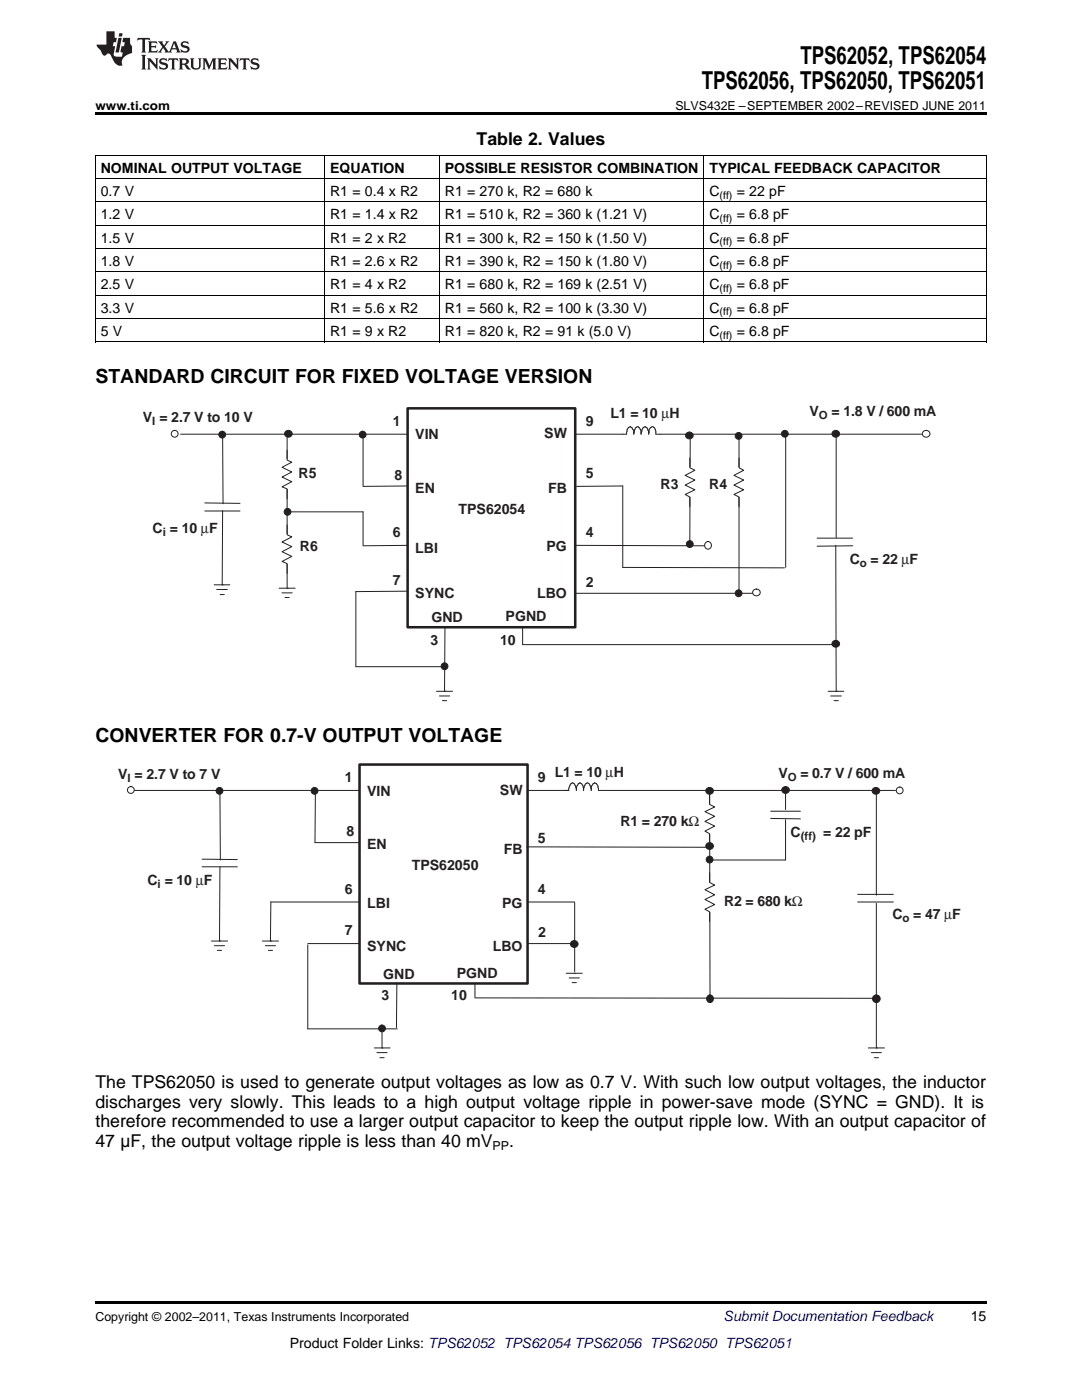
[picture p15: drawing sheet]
<svg xmlns="http://www.w3.org/2000/svg" width="216mm" height="279mm" viewBox="0 0 216 279" stroke-linecap="round" stroke-linejoin="round" font-family="sans-serif">
<defs><g id="words">
<g font-size="4.9">
<text x="140.1" y="17.8">TPS62056, TPS62050, TPS62051</text>
<text x="159.7" y="12.8">TPS62052, TPS62054</text>
</g>
<g font-size="3.9">
<text x="19" y="76.4">STANDARD CIRCUIT FOR FIXED VOLTAGE VERSION</text>
<text x="19" y="148">CONVERTER FOR 0.7-V OUTPUT VOLTAGE</text>
</g>
<g font-size="3.5">
<text x="95.1" y="28.9">Table 2. Values</text>
<text x="19" y="217.2">The TPS62050 is used to generate output voltages as low as 0.7 V. With such low output voltages, the inductor</text>
<text x="19" y="221.1">discharges very slowly. This leads to a high output voltage ripple in power-save mode (SYNC = GND). It is</text>
<text x="19" y="224.9">therefore recommended to use a larger output capacitor to keep the output ripple low. With an output capacitor of</text>
<text x="19" y="228.8">47 µF, the output voltage ripple is less than 40 mV</text>
<text x="101.6" y="228.8">.</text>
</g>
<g font-size="2.8">
<text x="20.1" y="34.4">NOMINAL OUTPUT VOLTAGE</text>
<text x="65.9" y="34.4">EQUATION</text>
<text x="88.8" y="34.4">POSSIBLE RESISTOR COMBINATION</text>
<text x="141.6" y="34.4">TYPICAL FEEDBACK CAPACITOR</text>
<text x="20.1" y="39.1">0.7 V</text>
<text x="65.9" y="39.1">R1 = 0.4 x R2</text>
<text x="88.8" y="39.1">R1 = 270 k, R2 = 680 k</text>
<text x="141.6" y="39.1">C</text>
<text x="147" y="39.1">= 22 pF</text>
<text x="20.1" y="43.7">1.2 V</text>
<text x="65.9" y="43.7">R1 = 1.4 x R2</text>
<text x="88.8" y="43.7">R1 = 510 k, R2 = 360 k (1.21 V)</text>
<text x="141.6" y="43.7">C</text>
<text x="147" y="43.7">= 6.8 pF</text>
<text x="20.1" y="48.4">1.5 V</text>
<text x="20.1" y="53.1">1.8 V</text>
<text x="65.9" y="48.4">R1 = 2 x R2</text>
<text x="65.9" y="53.1">R1 = 2.6 x R2</text>
<text x="88.8" y="48.4">R1 = 300 k, R2 = 150 k (1.50 V)</text>
<text x="88.8" y="53.1">R1 = 390 k, R2 = 150 k (1.80 V)</text>
<text x="141.6" y="48.4">C</text>
<text x="141.6" y="53.1">C</text>
<text x="147" y="48.4">= 6.8 pF</text>
<text x="147" y="53.1">= 6.8 pF</text>
<text x="20.1" y="57.7">2.5 V</text>
<text x="65.9" y="57.7">R1 = 4 x R2</text>
<text x="88.8" y="57.7">R1 = 680 k, R2 = 169 k (2.51 V)</text>
<text x="141.6" y="57.7">C</text>
<text x="147" y="57.7">= 6.8 pF</text>
<text x="20.1" y="62.4">3.3 V</text>
<text x="65.9" y="62.4">R1 = 5.6 x R2</text>
<text x="88.8" y="62.4">R1 = 560 k, R2 = 100 k (3.30 V)</text>
<text x="141.6" y="62.4">C</text>
<text x="147" y="62.4">= 6.8 pF</text>
<text x="20.1" y="67">5 V</text>
<text x="65.9" y="67">R1 = 9 x R2</text>
<text x="88.8" y="67">R1 = 820 k, R2 = 91 k (5.0 V)</text>
<text x="141.6" y="67">C</text>
<text x="147" y="67">= 6.8 pF</text>
<text x="193.7" y="263.6">15</text>
<text x="57.8" y="269">Product Folder Links: TPS62052 TPS62054 TPS62056 TPS62050 TPS62051</text>
</g>
<g font-size="2.8" fill="#231f20">
<text x="121.8" y="83.4">L1 = 10 µH</text>
<text x="161.5" y="82.9">V</text>
<text x="165.9" y="82.9">= 1.8 V / 600 mA</text>
<text x="28.5" y="84.3">V = 2.7 V to 10 V</text>
<text x="78.4" y="85">1</text>
<text x="82.9" y="87.6">VIN</text>
<text x="108.6" y="87.5">SW</text>
<text x="116.9" y="85">9</text>
<text x="59.6" y="95.4">R5</text>
<text x="78.7" y="95.7">8</text>
<text x="116.9" y="95.4">5</text>
<text x="82.9" y="98.4">EN</text>
<text x="109.4" y="98.4">FB</text>
<text x="131.8" y="97.7">R3</text>
<text x="141.5" y="97.5">R4</text>
<text x="30.5" y="106.4">C = 10 µF</text>
<text x="78.4" y="107.2">6</text>
<text x="91.5" y="102.5">TPS62054</text>
<text x="116.9" y="107.2">4</text>
<text x="59.8" y="109.9">R6</text>
<text x="82.9" y="110.4">LBI</text>
<text x="109" y="109.9">PG</text>
<text x="169.6" y="112.5">C</text>
<text x="173.7" y="112.5">= 22 µF</text>
<text x="78.4" y="116.8">7</text>
<text x="82.9" y="119.3">SYNC</text>
<text x="107.2" y="119.3">LBO</text>
<text x="116.9" y="117.1">2</text>
<text x="86.1" y="124.1">GND</text>
<text x="100.9" y="123.9">PGND</text>
<text x="85.9" y="128.7">3</text>
<text x="99.8" y="128.7">10</text>
<text x="23.6" y="155.5">V = 2.7 V to 7 V</text>
<text x="110.7" y="155">L1 = 10 µH</text>
<text x="155.3" y="155.3">V</text>
<text x="159.7" y="155.3">= 0.7 V / 600 mA</text>
<text x="68.8" y="156.1">1</text>
<text x="73.3" y="158.8">VIN</text>
<text x="99.8" y="158.6">SW</text>
<text x="107.3" y="156.1">9</text>
<text x="69.1" y="166.8">8</text>
<text x="123.8" y="164.8">R1 = 270 kΩ</text>
<text x="157.8" y="167.1">C</text>
<text x="164.3" y="167.1">= 22 pF</text>
<text x="73.3" y="169.4">EN</text>
<text x="82.2" y="173.6">TPS62050</text>
<text x="100.5" y="170.4">FB</text>
<text x="107.3" y="168.2">5</text>
<text x="29.4" y="176.7">C = 10 µF</text>
<text x="68.8" y="178.3">6</text>
<text x="107.3" y="178.3">4</text>
<text x="73.3" y="181.1">LBI</text>
<text x="100.2" y="181.1">PG</text>
<text x="144.5" y="180.8">R2 = 680 kΩ</text>
<text x="178.1" y="183.3">C</text>
<text x="182.2" y="183.3">= 47 µF</text>
<text x="68.8" y="186.6">7</text>
<text x="73.3" y="189.8">SYNC</text>
<text x="98.3" y="189.8">LBO</text>
<text x="107.4" y="187">2</text>
<text x="76.5" y="195.3">GND</text>
<text x="91.1" y="195.2">PGND</text>
<text x="76.1" y="199.7">3</text>
<text x="90" y="199.7">10</text>
</g>
<text font-size="2.8" fill="#0000c8" x="144.4" y="263.6">Submit Documentation Feedback</text>
<g font-size="2.5">
<text x="19" y="21.9">www.ti.com</text>
<text x="134.8" y="21.9">SLVS432E –SEPTEMBER 2002–REVISED JUNE 2011</text>
<text x="98.3" y="229.5">PP</text>
<text x="19" y="263.6">Copyright © 2002–2011, Texas Instruments Incorporated</text>
</g>
<g font-size="2.3" fill="#231f20">
<text x="163.4" y="83.5">O</text>
<text x="30.4" y="84.9">I</text>
<text x="32.5" y="107">i</text>
<text x="171.6" y="113.1">o</text>
<text x="157.2" y="155.9">O</text>
<text x="25.4" y="156.1">I</text>
<text x="159.8" y="167.7">(ff)</text>
<text x="31.4" y="177.3">i</text>
<text x="180.1" y="183.9">o</text>
</g>
<g font-size="2.1">
<text x="143.6" y="39.7">(ff)</text>
<text x="143.6" y="44.3">(ff)</text>
<text x="143.6" y="49">(ff)</text>
<text x="143.6" y="53.6">(ff)</text>
<text x="143.6" y="58.3">(ff)</text>
<text x="143.6" y="62.9">(ff)</text>
<text x="143.6" y="67.6">(ff)</text>
</g>
</g></defs>
<path d="M19 259.7h177.8v.5h-177.8z" fill="#000"/>
<path d="M26.4 157.7h45.3M43.9 158.3l.1 13.3M115 157.4l-.2-.5a.6 .6 0 0 0-.6-.7 .6 .6 0 0 0-.5 .7l-.2 .8h-.8M116.4 157.4l-.1-.7a.6 .6 0 0 0-.7-.4l-.5 .6-.1 .8M116.4 157.4v.3M116.4 157.4l.2-.5a.6 .6 0 0 1 .6-.7 .6 .6 0 0 1 .6 .7l.2 .5M118 157.7l.1-.8a.64 .64 0 0 1 .6-.6 .64 .64 0 0 1 .6 .6l.1 .8h.8M105.1 169l36.3 .1" fill="none" stroke="#231f20" stroke-width=".2"/>
<path d="M71.7 152.6h33.6v43.7h-33.6z" fill="none" stroke="#231f20" stroke-width=".51"/>
<circle cx="26.1" cy="157.7" r=".68" fill="#fff"/>
<g fill="none" stroke="#231f20" stroke-width=".2">
<path d="M62.9 157.7v10.5h8.8M105.3 157.7h8.2M120.2 157.7h58.5M54.1 180h17.6M61.4 188.6v16.7h17.9M61.4 188.3h10.3M79.2 196.2l-.1 8.9"/>
<circle cx="26.1" cy="157.7" r=".68"/>
</g>
<circle cx="179.5" cy="157.7" r=".68" fill="#fff"/>
<g fill="none" stroke="#231f20" stroke-width=".2">
<path d="M105.4 180h9.3"/>
<circle cx="179.5" cy="157.7" r=".68"/>
</g>
<circle cx="43.8" cy="157.8" r=".68" fill="#231f20"/>
<circle cx="43.8" cy="157.8" r=".68" fill="none" stroke="#231f20" stroke-width=".2"/>
<circle cx="62.8" cy="157.8" r=".68" fill="#231f20"/>
<circle cx="62.8" cy="157.8" r=".68" fill="none" stroke="#231f20" stroke-width=".2"/>
<circle cx="114.6" cy="188.4" r=".72" fill="#231f20"/>
<circle cx="114.6" cy="188.4" r=".72" fill="none" stroke="#231f20" stroke-width=".2"/>
<circle cx="174.8" cy="157.9" r=".72" fill="#231f20"/>
<g fill="none" stroke="#231f20" stroke-width=".2">
<path d="M174.9 157.8v20.9M40.3 171.5h7.1M40.3 173h7.1M43.9 173l-.1 14.8M54 179.9v7.9M94.8 199.2h80.5M114.7 180.1v13.8"/>
<circle cx="174.8" cy="157.9" r=".72"/>
</g>
<circle cx="174.9" cy="199.3" r=".76" fill="#231f20"/>
<g fill="none" stroke="#231f20" stroke-width=".2">
<path d="M141.6 158.3l.1 40.9M153.8 161.9h5.9M153.8 163.3l5.9 .1M174.9 180.3v28.8"/>
<circle cx="174.9" cy="199.3" r=".76"/>
</g>
<circle cx="141.6" cy="168.9" r=".72" fill="#231f20"/>
<g fill="none" stroke="#231f20" stroke-width=".2">
<path d="M156.7 157.9v3.7M156.7 163.6v8M171.1 178.5h7.2M94.8 196.4v2.7M171.1 180h7.2"/>
<circle cx="141.6" cy="168.9" r=".72"/>
</g>
<path d="M140.7 176.1h1.9v5.9h-1.9z" fill="#fff"/>
<path d="M141.6 174.2v1.9l1 .5-1.9 1 1.9 1-1.9 .9 1.9 1-1.9 1 .9 .5v1.9" fill="none" stroke="#231f20" stroke-width=".2"/>
<path d="M140.7 160.5h1.9v5.9h-1.9z" fill="#fff"/>
<path d="M141.6 158.6v1.9l1 .6-1.9 .9 1.9 .9-1.9 1 1.9 1-1.9 1 .9 .5v1.9M76.2 205.3v3.8" fill="none" stroke="#231f20" stroke-width=".2"/>
<circle cx="76.2" cy="205.2" r=".68" fill="#231f20"/>
<g fill="none" stroke="#231f20" stroke-width=".2">
<path d="M42.2 187.8h3.2M42.8 188.7h2M43.4 189.7h.8M43.8 187.8h.1M52.4 187.8h3.2M52.9 188.7h2.1M53.5 189.7h.9M54 187.8h.1M113 194.2h3.2M113.6 195.2h2M114.2 196.1h.8M114.6 194.2h.1"/>
<path d="M74.7 209.1h3.1M75.2 210.1h2M75.8 211.1h.9M76.2 209.1h.1M173.3 209.1h3.2M173.8 210.1h2.1M174.4 211.1h.9M174.9 209.1h.1"/>
<circle cx="76.2" cy="205.2" r=".68"/>
</g>
<circle cx="141.6" cy="157.9" r=".72" fill="#231f20"/>
<circle cx="141.6" cy="157.9" r=".72" fill="none" stroke="#231f20" stroke-width=".2"/>
<circle cx="141.6" cy="199.3" r=".72" fill="#231f20"/>
<g fill="none" stroke="#231f20" stroke-width=".2">
<path d="M141.6 171.6h15.1M105.4 188.3h9.3"/>
<circle cx="141.6" cy="199.3" r=".72"/>
</g>
<circle cx="141.6" cy="171.5" r=".68" fill="#231f20"/>
<circle cx="141.6" cy="171.5" r=".68" fill="none" stroke="#231f20" stroke-width=".2"/>
<circle cx="156.8" cy="157.7" r=".72" fill="#231f20"/>
<g fill="none" stroke="#231f20" stroke-width=".2">
<path d="M36 86.7h45.3M44.4 87.2l.1 13.3M124.3 86.7h.7l.1-.9 .3-.5 .4-.2 .6 .7 .1 .9a1.66 1.66 0 0 1 .7-1.6l.6 .7 .1 .9 .2-.9 .3-.5 .4-.2 .3 .3 .3 .7v.6l.2-1.1a.63 .63 0 0 1 .8-.4l.2 .2 .2 .4 .1 .9h.8"/>
<circle cx="156.8" cy="157.7" r=".72"/>
</g>
<path d="M81.3 81.5h33.5v43.7h-33.5z" fill="none" stroke="#231f20" stroke-width=".51"/>
<circle cx="34.9" cy="86.6" r=".68" fill="#fff"/>
<g fill="none" stroke="#231f20" stroke-width=".2">
<path d="M72.4 86.7v10.3M81.3 97l-8.9 .1M114.8 86.7h9.5M131.7 86.7h52.2M81.3 108.8l-8.9 .1M81.3 118l-10.3 .1v15h18M88.8 125.1l-.1 12.9"/>
<circle cx="34.9" cy="86.6" r=".68"/>
</g>
<circle cx="184.8" cy="86.6" r=".72" fill="#fff"/>
<g fill="none" stroke="#231f20" stroke-width=".2">
<path d="M124.3 97l-9.3 .1M114.6 108.8l26 .1"/>
<circle cx="184.8" cy="86.6" r=".72"/>
</g>
<circle cx="88.7" cy="133" r=".68" fill="#231f20"/>
<circle cx="88.7" cy="133" r=".68" fill="none" stroke="#231f20" stroke-width=".2"/>
<circle cx="44.3" cy="86.7" r=".68" fill="#231f20"/>
<circle cx="44.3" cy="86.7" r=".68" fill="none" stroke="#231f20" stroke-width=".2"/>
<circle cx="72.4" cy="86.7" r=".68" fill="#231f20"/>
<circle cx="72.4" cy="86.7" r=".68" fill="none" stroke="#231f20" stroke-width=".2"/>
<circle cx="57.4" cy="102.2" r=".68" fill="#231f20"/>
<circle cx="57.4" cy="102.2" r=".68" fill="none" stroke="#231f20" stroke-width=".2"/>
<circle cx="137.6" cy="86.9" r=".72" fill="#231f20"/>
<circle cx="137.6" cy="86.9" r=".72" fill="none" stroke="#231f20" stroke-width=".2"/>
<circle cx="137.6" cy="108.6" r=".68" fill="#231f20"/>
<circle cx="137.6" cy="108.6" r=".68" fill="none" stroke="#231f20" stroke-width=".2"/>
<circle cx="166.7" cy="86.6" r=".72" fill="#231f20"/>
<g fill="none" stroke="#231f20" stroke-width=".2">
<path d="M124.3 97v16.2l32.2 .1M137.7 87.7l-.1 21.1M166.9 86.7v20.6M44.4 101.9l-.1 14.8M104.3 128.7h62.5"/>
<circle cx="166.7" cy="86.6" r=".72"/>
</g>
<circle cx="141.3" cy="108.8" r=".72" fill="#fff"/>
<circle cx="141.3" cy="108.8" r=".72" fill="none" stroke="#231f20" stroke-width=".2"/>
<circle cx="147.4" cy="118.4" r=".68" fill="#231f20"/>
<g fill="none" stroke="#231f20" stroke-width=".2">
<path d="M57.3 86.7v30.7M40.9 100.4l7 .1M40.9 102h7"/>
<circle cx="147.4" cy="118.4" r=".68"/>
</g>
<circle cx="57.6" cy="86.6" r=".72" fill="#231f20"/>
<g fill="none" stroke="#231f20" stroke-width=".2">
<path d="M57.5 102.2h14.9v6.6"/>
<circle cx="57.6" cy="86.6" r=".72"/>
</g>
<circle cx="166.8" cy="128.5" r=".72" fill="#231f20"/>
<g fill="none" stroke="#231f20" stroke-width=".2">
<path d="M114.8 118.4h35.5M163 107.4h7.2M166.8 108.8l.1 29.2M170.2 108.9l-7.2 .1M104.3 125.3v3.4"/>
<circle cx="166.8" cy="128.5" r=".72"/>
</g>
<circle cx="151" cy="118.3" r=".72" fill="#fff"/>
<g fill="none" stroke="#231f20" stroke-width=".2">
<path d="M147.5 86.7v31.7"/>
<circle cx="151" cy="118.3" r=".72"/>
</g>
<circle cx="147.4" cy="87" r=".68" fill="#231f20"/>
<g fill="none" stroke="#231f20" stroke-width=".2">
<path d="M156.8 86.6v26.6"/>
<circle cx="147.4" cy="87" r=".68"/>
</g>
<circle cx="156.6" cy="86.6" r=".68" fill="#231f20"/>
<g fill="none" stroke="#231f20" stroke-width=".2">
<path d="M42.7 116.7h3.2M43.2 117.6h2.2M43.9 118.7h.9M44.3 116.7h.1M55.7 117.4h3.2M56.3 118.3h2M56.9 119.3h.8M57.3 117.4h.1"/>
<circle cx="156.6" cy="86.6" r=".68"/>
</g>
<path d="M56.4 106.6h1.9v5.9h-1.9z" fill="#fff"/>
<path d="M57.3 104.8v1.9l.9 .4-1.9 1.1 1.9 .9-1.9 1 1.9 .9-1.9 1.1 1 .4v1.9" fill="none" stroke="#231f20" stroke-width=".2"/>
<path d="M56.4 91.7h1.9v5.9h-1.9z" fill="#fff"/>
<path d="M57.3 89.9v1.9l.9 .4-1.9 1.1 1.9 .9-1.9 1 1.9 .9-1.9 1.1 1 .4v1.9M87.1 138h3.2M87.7 138.9h2M88.3 139.8h.8M88.7 138h.1" fill="none" stroke="#231f20" stroke-width=".2"/>
<path d="M136.7 93.3h2v5.9h-2z" fill="#fff"/>
<path d="M137.6 91.4v1.9l1.1 .6-2 1 2 .9-2 1 2 .9-2 1 .9 .5v1.9" fill="none" stroke="#231f20" stroke-width=".2"/>
<path d="M146.5 93.3h2v5.9h-2z" fill="#fff"/>
<path d="M147.5 91.4v1.9l.9 .6-2 1 2 .9-2 1 2 .9-2 1 1.1 .5v1.9M165.2 138h3.2M165.7 138.9h2.2M166.4 139.8h.9M166.9 138h.1" fill="none" stroke="#231f20" stroke-width=".2"/>
<g fill="none" stroke="#000" stroke-width=".2">
<path d="M19 35.6h177.8M19 31h177.8M19.1 31v37.3M64.8 31v37.3M87.6 31v37.3M140.5 31v37.3M196.8 31v37.3M19 58.9h177.8M19 54.3h177.8M19 49.6h177.8M19 45h177.8M19 40.3h177.8"/>
<path d="M19 68.2h177.8M19 63.6h177.8"/>
</g>
<path d="M19 22.5h177.8v.5h-177.8z" fill="#000"/>
<g fill="#231f20">
<path d="M27.5 7.6l-.1 .5 .4-.2h.6v.1v2.1l-.2 .4h1l-.3-.4v-2.1l.1-.1h.5l.5 .2-.2-.5zM29.5 8.3l.2 .3v1.5l-.2 .4h1.8l.2-.6a1.04 1.04 0 0 1-1.3 .2v-.7h.6l.3 .2v-.6l-.3 .2h-.6v-.6l.8-.1 .4 .3-.2-.5zM31.5 8.3l.9 1.1-.9 1.1h.8l-.2-.2 .5-.7 .4 .7-.2 .2h1.5l-.1-.2 .1-.4h.9l.1 .4-.2 .2h1l-.3-.3-.7-1.9h-.5l-.9 2-.8-1 .9-1h-.8l.1 .3-.3 .5-.4-.6 .2-.2zM34.7 8.6l.4 1h-.7zM36.3 8.4a.63 .63 0 0 0-.2 .7 .63 .63 0 0 0 .6 .4l.6 .2 .1 .2a.75 .75 0 0 1-.7 .4 .75 .75 0 0 1-.6-.5l.1 .7 .1-.1a1.11 1.11 0 0 0 1.5-.6 1.13 1.13 0 0 0-1.2-.8l-.1-.4a1.04 1.04 0 0 1 1.2 .2l-.2-.5-.1 .1-.5-.2zM28.2 10.9l.2 .4v2.2l-.2 .4h1l-.3-.4v-2.2l.3-.4zM29.3 11.6l.3 .4v1.5l-.3 .4h.8l-.2-.4v-1.3l1.5 1.7v-1.9l.2-.4h-.7l.2 .4v.9l-1.1-1.3zM32 11.8a.62 .62 0 0 0-.2 .7 .62 .62 0 0 0 .6 .4l.6 .1 .1 .3a.76 .76 0 0 1-.7 .3 .76 .76 0 0 1-.6-.4l.1 .7 .1-.1a1.11 1.11 0 0 0 1.5-.6 1.13 1.13 0 0 0-1.2-.8l-.1-.4a1.04 1.04 0 0 1 1.2 .2l-.2-.6-.1 .1-.5-.1zM33.7 11.6l-.2 .6a.61 .61 0 0 1 .8-.3v1.6l-.2 .4h.9l-.2-.4v-1.6a.63 .63 0 0 1 .8 .3l-.2-.6zM35.6 11.6l.3 .4v1.5l-.3 .4h1l-.2-.2v-.8l.5 .2a.76 .76 0 0 0 1.2 .7l-1-1a.58 .58 0 0 0 .6-.5 .58 .58 0 0 0-.5-.6zM36.4 11.9h.1a.45 .45 0 0 1 .5 .1 .45 .45 0 0 1 .1 .5l-.7 .2zM37.9 11.6l.2 .2a2.17 2.17 0 0 0 .3 1.9 .99 .99 0 0 0 1.6-.6v-1.1l.2-.4h-.7l.2 .2a1.92 1.92 0 0 1-.2 1.8 .6 .6 0 0 1-.9-.5v-1.1l.2-.4zM40.4 11.6l.2 .4v1.5l-.2 .4h.7l-.2-.4v-1.4l.8 1.8 .8-1.8v1.4l-.2 .4h.9l-.2-.4v-1.5l.2-.4h-.8l-.6 1.5-.6-1.5zM43.4 11.6l.2 .4v1.5l-.2 .4h1.8l.2-.6a1.04 1.04 0 0 1-1.3 .1v-.6h.5l.4 .2v-.6l-.4 .2h-.5v-.7h.8l.3 .3-.1-.6zM45.5 11.6l.2 .4v1.5l-.2 .4h.7l-.2-.4v-1.3l1.5 1.7v-1.9l.2-.4h-.7l.2 .4v.9l-1.1-1.3zM47.9 11.6l-.1 .6a.61 .61 0 0 1 .8-.3v1.6l-.3 .4h1l-.3-.4 .1-1.6a.63 .63 0 0 1 .7 .3l-.1-.6zM50.2 11.8a.62 .62 0 0 0-.2 .7 .62 .62 0 0 0 .6 .4l.6 .1 .2 .3a.76 .76 0 0 1-.8 .3 .76 .76 0 0 1-.6-.4l.1 .7 .2-.1a1.11 1.11 0 0 0 1.5-.6 1.13 1.13 0 0 0-1.3-.8l-.1-.4a1.04 1.04 0 0 1 1.2 .2l-.1-.6-.2 .1-.5-.1z"/>
<path d="M21.2 6.3v2.6h-1.9l.1 .4 .7 .9a.91 .91 0 0 0 1 .8 .56 .56 0 0 1 .5-.3 .56 .56 0 0 1 .5 .3l.4 .8a1.53 1.53 0 0 0 1.9 1.2 1.54 1.54 0 0 1 1-2.1l.9-.3v-1.4a1.52 1.52 0 0 1-.3-1.6h-1.4l-.2 .8h.5l-.2 .8h-.4l-.2 1v.2l.4 .1-.2 .8a1.93 1.93 0 0 1-1.6-.3l.3-1.8h-.5l.2-.8h.4l.2-.8h-.4v-1.3zM23.6 7.6l-.6 2.9h.7l.6-2.9zM23.8 6.6l-.1 .7h.6l.2-.7z"/>
</g>
<use href="#words"/>
</svg>
